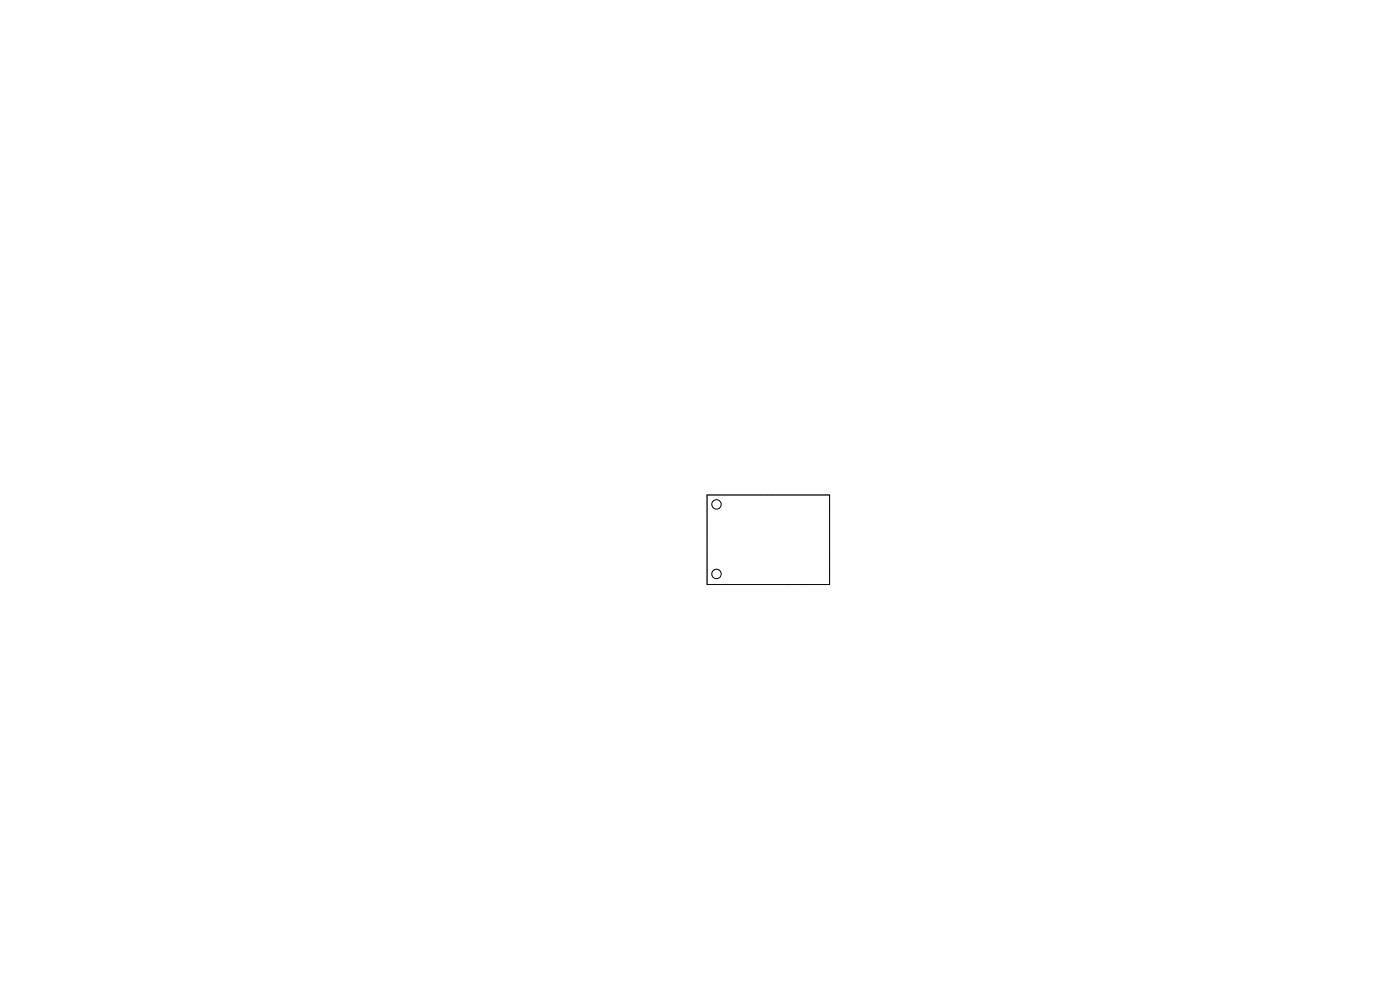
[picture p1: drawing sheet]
<svg xmlns="http://www.w3.org/2000/svg" width="297mm" height="210mm" viewBox="0 0 297 210" stroke-linecap="round" stroke-linejoin="round" font-family="sans-serif">
<g fill="none" stroke="#000" stroke-width=".21">
<path d="M150 105h26v19h-26z"/>
<circle cx="152" cy="107" r="1"/>
<circle cx="152" cy="121.7" r="1"/>
</g>
</svg>
